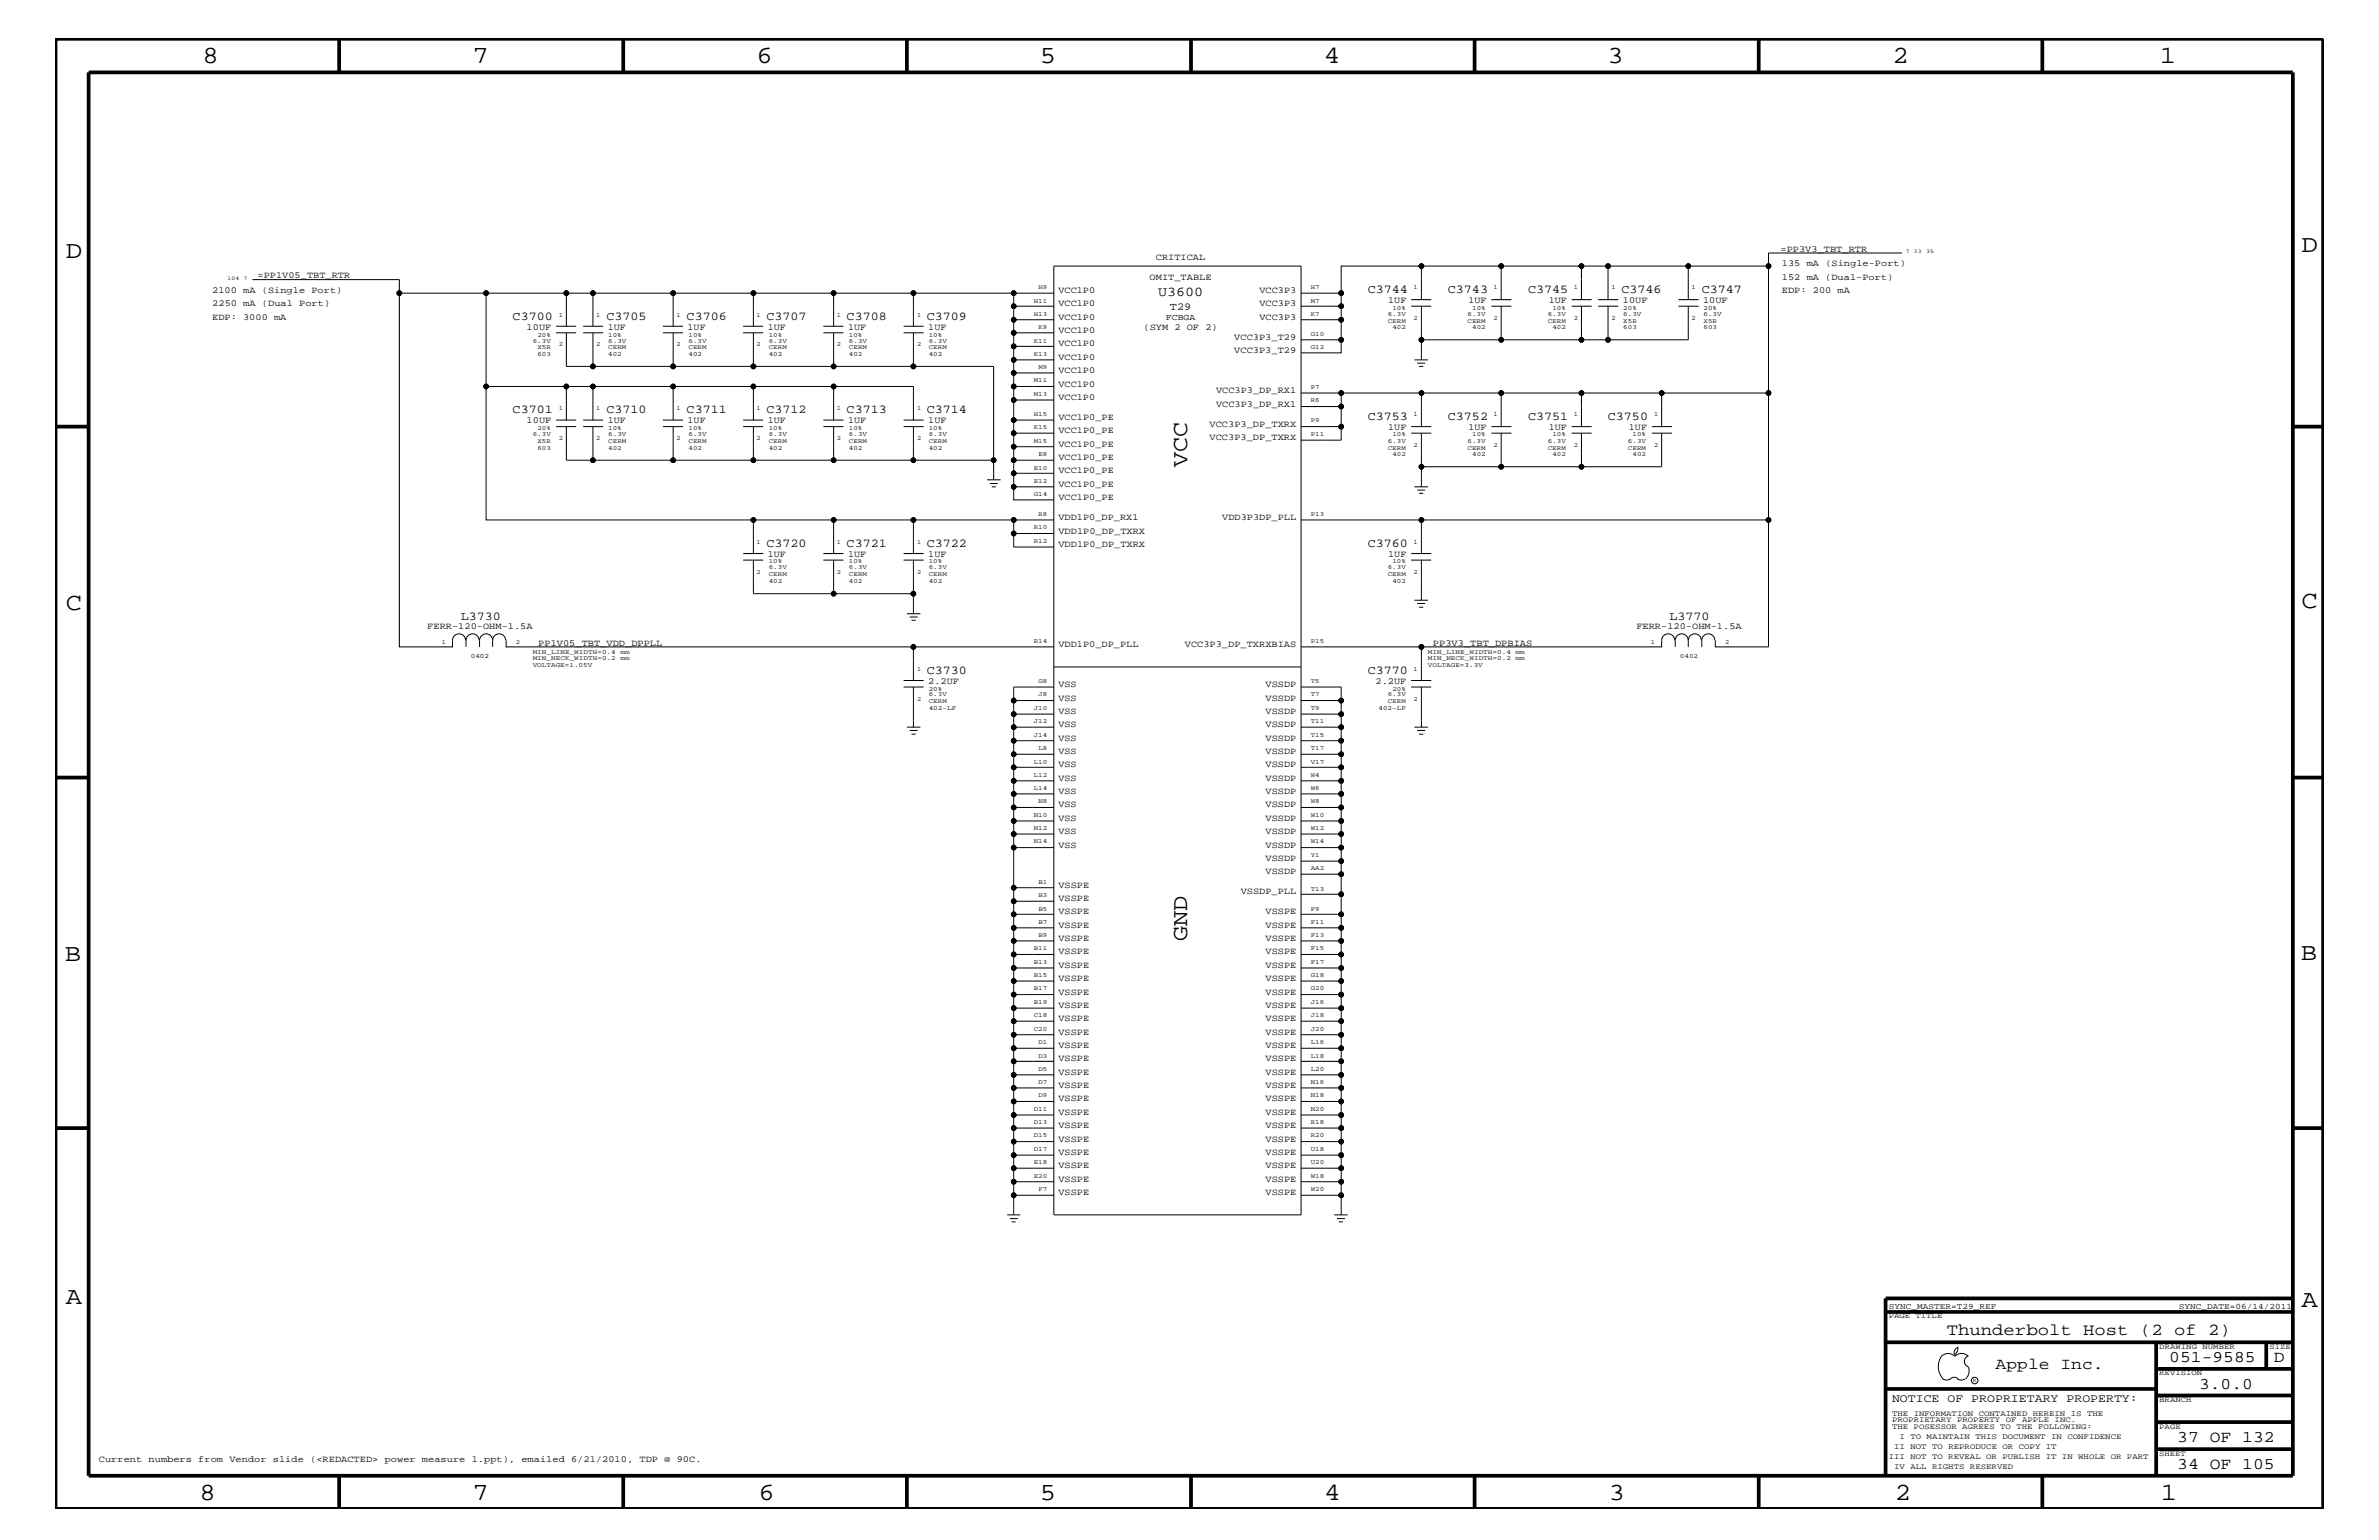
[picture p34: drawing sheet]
<svg xmlns="http://www.w3.org/2000/svg" width="432mm" height="279mm" viewBox="0 0 432 279" stroke-linecap="round" stroke-linejoin="round" font-family="sans-serif">
<defs><g id="words">
<g font-size="4.5">
<text x="36.7" y="11.5">8</text>
<text x="85.8" y="11.5">7</text>
<text x="137.3" y="11.5">6</text>
<text x="188.7" y="11.5">5</text>
<text x="240.3" y="11.5">4</text>
<text x="291.8" y="11.5">3</text>
<text x="343.5" y="11.5">2</text>
<text x="392" y="11.5">1</text>
<text x="11.9" y="46.8">D</text>
<text x="417.7" y="45.7">D</text>
<text x="11.9" y="110.6">C</text>
<text x="417.8" y="110.3">C</text>
<text x="11.8" y="174.3">B</text>
<text x="417.6" y="174.2">B</text>
<text x="11.9" y="236.7">A</text>
<text x="417.8" y="237.1">A</text>
<text x="36.2" y="272.1">8</text>
<text x="85.8" y="272.1">7</text>
<text x="137.7" y="272.1">6</text>
<text x="188.7" y="272.1">5</text>
<text x="240.4" y="272.1">4</text>
<text x="292" y="272.1">3</text>
<text x="343.9" y="272.1">2</text>
<text x="392.2" y="272.1">1</text>
</g>
<g font-size="4.1">
<text x="215.5" y="84.7" transform="rotate(-90 215.5 84.7)">VCC</text>
<text x="215.5" y="170.7" transform="rotate(-90 215.5 170.7)">GND</text>
</g>
<g font-size="3">
<text x="353.4" y="242.3">Thunderbolt Host (2 of 2)</text>
<text x="362.2" y="248.4">Apple Inc.</text>
<text x="393.7" y="247.1">051-9585</text>
<text x="399.2" y="252">3.0.0</text>
<text x="412.7" y="247.1">D</text>
<text x="395.2" y="261.6">37 OF 132</text>
<text x="395.2" y="266.6">34 OF 105</text>
</g>
<text font-size="2.5" x="210.2" y="53.8">U3600</text>
<g font-size="2.2">
<text x="248.2" y="53.2">C3744</text>
<text x="262.8" y="53.2">C3743</text>
<text x="277.4" y="53.2">C3745</text>
<text x="294.3" y="53.2">C3746</text>
<text x="308.9" y="53.2">C3747</text>
<text x="93" y="58">C3700</text>
<text x="110.1" y="58">C3705</text>
<text x="124.6" y="58">C3706</text>
<text x="139.1" y="58">C3707</text>
<text x="153.7" y="58">C3708</text>
<text x="168.2" y="58">C3709</text>
<text x="93" y="75">C3701</text>
<text x="110.1" y="75">C3710</text>
<text x="124.6" y="75">C3711</text>
<text x="139.1" y="75">C3712</text>
<text x="153.7" y="75">C3713</text>
<text x="168.2" y="75">C3714</text>
<text x="248.2" y="76.2">C3753</text>
<text x="262.8" y="76.2">C3752</text>
<text x="277.4" y="76.2">C3751</text>
<text x="291.8" y="76.2">C3750</text>
<text x="139.1" y="99.3">C3720</text>
<text x="153.7" y="99.3">C3721</text>
<text x="168.2" y="99.3">C3722</text>
<text x="248.2" y="99.3">C3760</text>
<text x="83.7" y="112.5">L3730</text>
<text x="303" y="112.5">L3770</text>
<text x="168.2" y="122.3">C3730</text>
<text x="248.2" y="122.3">C3770</text>
</g>
<text font-size="2.1" x="343.4" y="254.4">NOTICE OF PROPRIETARY PROPERTY:</text>
<text font-size="1.9" x="212.3" y="56.2">T29</text>
<g font-size="1.7">
<text x="209.8" y="47.1">CRITICAL</text>
<text x="323.2" y="45.7">=PP3V3_TBT_RTR</text>
<text x="38.5" y="53.2">2100 mA (Single Port)</text>
<text x="46.7" y="50.5">=PP1V05_TBT_RTR</text>
<text x="192.1" y="53.2">VCC1P0</text>
<text x="208.7" y="50.7">OMIT_TABLE</text>
<text x="228.6" y="53.2">VCC3P3</text>
<text x="323.4" y="50.7">152 mA (Dual-Port)</text>
<text x="323.4" y="48.3">135 mA (Single-Port)</text>
<text x="323.4" y="53.2">EDP: 200 mA</text>
<text x="38.5" y="55.6">2250 mA (Dual Port)</text>
<text x="38.5" y="58">EDP: 3000 mA</text>
<text x="95.6" y="59.8">10UF</text>
<text x="110.3" y="59.8">1UF</text>
<text x="124.8" y="59.8">1UF</text>
<text x="139.4" y="59.8">1UF</text>
<text x="153.9" y="59.8">1UF</text>
<text x="168.5" y="59.8">1UF</text>
<text x="192.1" y="55.6">VCC1P0</text>
<text x="192.1" y="58">VCC1P0</text>
<text x="207.6" y="59.8">(SYM 2 OF 2)</text>
<text x="228.6" y="55.6">VCC3P3</text>
<text x="228.6" y="58">VCC3P3</text>
<text x="252" y="55">1UF</text>
<text x="266.5" y="55">1UF</text>
<text x="281.1" y="55">1UF</text>
<text x="294.6" y="55">10UF</text>
<text x="309.1" y="55">10UF</text>
<text x="192.1" y="62.9">VCC1P0</text>
<text x="192.1" y="60.4">VCC1P0</text>
<text x="192.1" y="65.3">VCC1P0</text>
<text x="224" y="61.7">VCC3P3_T29</text>
<text x="224" y="64">VCC3P3_T29</text>
<text x="192.1" y="67.7">VCC1P0</text>
<text x="192.1" y="70.1">VCC1P0</text>
<text x="220.7" y="71.3">VCC3P3_DP_RX1</text>
<text x="95.6" y="76.8">10UF</text>
<text x="110.3" y="76.8">1UF</text>
<text x="124.8" y="76.8">1UF</text>
<text x="139.4" y="76.8">1UF</text>
<text x="153.9" y="76.8">1UF</text>
<text x="168.5" y="76.8">1UF</text>
<text x="192.1" y="72.6">VCC1P0</text>
<text x="192.1" y="76.2">VCC1P0_PE</text>
<text x="219.5" y="77.4">VCC3P3_DP_TXRX</text>
<text x="220.7" y="73.8">VCC3P3_DP_RX1</text>
<text x="192.1" y="81.1">VCC1P0_PE</text>
<text x="192.1" y="83.5">VCC1P0_PE</text>
<text x="192.1" y="78.6">VCC1P0_PE</text>
<text x="219.5" y="79.9">VCC3P3_DP_TXRX</text>
<text x="252" y="78">1UF</text>
<text x="266.5" y="78">1UF</text>
<text x="281.1" y="78">1UF</text>
<text x="295.7" y="78">1UF</text>
<text x="192.1" y="85.9">VCC1P0_PE</text>
<text x="192.1" y="88.3">VCC1P0_PE</text>
<text x="192.1" y="94.3">VDD1P0_DP_RX1</text>
<text x="192.1" y="90.7">VCC1P0_PE</text>
<text x="221.8" y="94.3">VDD3P3DP_PLL</text>
<text x="139.4" y="101">1UF</text>
<text x="153.9" y="101">1UF</text>
<text x="168.5" y="101">1UF</text>
<text x="192.1" y="96.8">VDD1P0_DP_TXRX</text>
<text x="192.1" y="99.3">VDD1P0_DP_TXRX</text>
<text x="252" y="101">1UF</text>
<text x="77.6" y="114.2">FERR-120-OHM-1.5A</text>
<text x="97.7" y="117.2">PP1V05_TBT_VDD_DPPLL</text>
<text x="192.1" y="117.4">VDD1P0_DP_PLL</text>
<text x="215.1" y="117.4">VCC3P3_DP_TXRXBIAS</text>
<text x="260.1" y="117.2">PP3V3_TBT_DPBIAS</text>
<text x="297" y="114.2">FERR-120-OHM-1.5A</text>
<text x="168.5" y="124.1">2.2UF</text>
<text x="192.1" y="124.7">VSS</text>
<text x="229.7" y="124.7">VSSDP</text>
<text x="249.7" y="124.1">2.2UF</text>
<text x="192.1" y="127.1">VSS</text>
<text x="192.1" y="129.6">VSS</text>
<text x="192.1" y="131.9">VSS</text>
<text x="229.7" y="129.6">VSSDP</text>
<text x="229.7" y="127.1">VSSDP</text>
<text x="229.7" y="131.9">VSSDP</text>
<text x="192.1" y="136.8">VSS</text>
<text x="192.1" y="134.4">VSS</text>
<text x="229.7" y="134.4">VSSDP</text>
<text x="229.7" y="136.8">VSSDP</text>
<text x="192.1" y="139.2">VSS</text>
<text x="192.1" y="141.7">VSS</text>
<text x="229.7" y="141.7">VSSDP</text>
<text x="229.7" y="139.2">VSSDP</text>
<text x="192.1" y="144">VSS</text>
<text x="192.1" y="149">VSS</text>
<text x="192.1" y="146.5">VSS</text>
<text x="229.7" y="149">VSSDP</text>
<text x="229.7" y="146.5">VSSDP</text>
<text x="229.7" y="144">VSSDP</text>
<text x="192.1" y="151.3">VSS</text>
<text x="192.1" y="153.8">VSS</text>
<text x="229.7" y="153.8">VSSDP</text>
<text x="229.7" y="151.3">VSSDP</text>
<text x="192.1" y="161.1">VSSPE</text>
<text x="229.7" y="156.2">VSSDP</text>
<text x="229.7" y="158.6">VSSDP</text>
<text x="192.1" y="165.9">VSSPE</text>
<text x="192.1" y="163.5">VSSPE</text>
<text x="225.2" y="162.2">VSSDP_PLL</text>
<text x="229.7" y="165.9">VSSPE</text>
<text x="192.1" y="168.3">VSSPE</text>
<text x="192.1" y="170.7">VSSPE</text>
<text x="192.1" y="173.2">VSSPE</text>
<text x="229.7" y="168.3">VSSPE</text>
<text x="229.7" y="173.2">VSSPE</text>
<text x="229.7" y="170.7">VSSPE</text>
<text x="192.1" y="178">VSSPE</text>
<text x="192.1" y="175.6">VSSPE</text>
<text x="229.7" y="175.6">VSSPE</text>
<text x="229.7" y="178">VSSPE</text>
<text x="192.1" y="180.5">VSSPE</text>
<text x="192.1" y="182.9">VSSPE</text>
<text x="192.1" y="185.3">VSSPE</text>
<text x="229.7" y="180.5">VSSPE</text>
<text x="229.7" y="185.3">VSSPE</text>
<text x="229.7" y="182.9">VSSPE</text>
<text x="192.1" y="190.2">VSSPE</text>
<text x="192.1" y="187.7">VSSPE</text>
<text x="229.7" y="190.2">VSSPE</text>
<text x="229.7" y="187.7">VSSPE</text>
<text x="192.1" y="192.6">VSSPE</text>
<text x="192.1" y="195">VSSPE</text>
<text x="192.1" y="197.4">VSSPE</text>
<text x="229.7" y="192.6">VSSPE</text>
<text x="229.7" y="197.4">VSSPE</text>
<text x="229.7" y="195">VSSPE</text>
<text x="192.1" y="199.8">VSSPE</text>
<text x="192.1" y="202.3">VSSPE</text>
<text x="229.7" y="202.3">VSSPE</text>
<text x="229.7" y="199.8">VSSPE</text>
<text x="192.1" y="204.7">VSSPE</text>
<text x="192.1" y="207.1">VSSPE</text>
<text x="192.1" y="209.6">VSSPE</text>
<text x="229.7" y="204.7">VSSPE</text>
<text x="229.7" y="209.6">VSSPE</text>
<text x="229.7" y="207.1">VSSPE</text>
<text x="192.1" y="211.9">VSSPE</text>
<text x="192.1" y="214.4">VSSPE</text>
<text x="229.7" y="211.9">VSSPE</text>
<text x="229.7" y="214.4">VSSPE</text>
<text x="192.1" y="216.9">VSSPE</text>
<text x="229.7" y="216.9">VSSPE</text>
<text x="17.9" y="265.3">Current numbers from Vendor slide (&lt;REDACTED&gt; power measure 1.ppt), emailed 6/21/2010, TDP @ 90C.</text>
</g>
<text font-size="1.6" x="211.6" y="58">FCBGA</text>
<g font-size="1.5">
<text x="342.8" y="237.4">SYNC_MASTER=T29_REF</text>
<text x="395.5" y="237.4">SYNC_DATE=06/14/2011</text>
</g>
<g font-size="1.4">
<text x="342.8" y="239.2">PAGE TITLE</text>
<text x="391.9" y="244.7">DRAWING NUMBER</text>
<text x="411.9" y="244.7">SIZE</text>
<text x="391.9" y="249.5">REVISION</text>
<text x="343.4" y="256.8">THE INFORMATION CONTAINED HEREIN IS THE</text>
<text x="391.9" y="254.4">BRANCH</text>
<text x="343.4" y="259.3">THE POSESSOR AGREES TO THE FOLLOWING:</text>
<text x="343.4" y="258">PROPRIETARY PROPERTY OF APPLE INC.</text>
<text x="343.8" y="262.9">II NOT TO REPRODUCE OR COPY IT</text>
<text x="344.8" y="261.1">I TO MAINTAIN THIS DOCUMENT IN CONFIDENCE</text>
<text x="391.9" y="259.3">PAGE</text>
<text x="342.8" y="264.7">III NOT TO REVEAL OR PUBLISH IT IN WHOLE OR PART</text>
<text x="343.8" y="266.6">IV ALL RIGHTS RESERVED</text>
<text x="391.9" y="264.1">SHEET</text>
</g>
<g font-size="1.2">
<text x="188.5" y="52.4">H9</text>
<text x="237.9" y="52.4">H7</text>
<text x="256.5" y="52.5">1</text>
<text x="271.1" y="52.5">1</text>
<text x="285.7" y="52.5">1</text>
<text x="292.5" y="52.5">1</text>
<text x="307" y="52.5">1</text>
<text x="101.4" y="57.4">1</text>
<text x="108.2" y="57.4">1</text>
<text x="122.8" y="57.4">1</text>
<text x="137.3" y="57.4">1</text>
<text x="151.9" y="57.4">1</text>
<text x="166.5" y="57.4">1</text>
<text x="187.6" y="54.9">H11</text>
<text x="187.6" y="57.3">H13</text>
<text x="188.5" y="59.7">K9</text>
<text x="237.9" y="54.9">M7</text>
<text x="237.9" y="57.3">K7</text>
<text x="251.9" y="58.5">CERM</text>
<text x="251.9" y="57.3">6.3V</text>
<text x="252.7" y="59.7">402</text>
<text x="252.7" y="56.2">10%</text>
<text x="256.5" y="58">2</text>
<text x="266.4" y="58.5">CERM</text>
<text x="266.4" y="57.3">6.3V</text>
<text x="267.2" y="59.7">402</text>
<text x="267.2" y="56.2">10%</text>
<text x="271.1" y="58">2</text>
<text x="280.9" y="57.3">6.3V</text>
<text x="280.9" y="58.5">CERM</text>
<text x="281.8" y="56.2">10%</text>
<text x="281.8" y="59.7">402</text>
<text x="285.7" y="58">2</text>
<text x="292.5" y="58">2</text>
<text x="294.6" y="58.5">X5R</text>
<text x="294.6" y="56.2">20%</text>
<text x="294.6" y="59.7">603</text>
<text x="294.6" y="57.3">6.3V</text>
<text x="307" y="58">2</text>
<text x="309.2" y="58.5">X5R</text>
<text x="309.2" y="59.7">603</text>
<text x="309.2" y="56.2">20%</text>
<text x="309.2" y="57.3">6.3V</text>
<text x="96.7" y="62.2">6.3V</text>
<text x="97.5" y="61.1">20%</text>
<text x="97.5" y="64.5">603</text>
<text x="97.5" y="63.4">X5R</text>
<text x="101.4" y="62.9">2</text>
<text x="108.2" y="62.9">2</text>
<text x="110.4" y="64.5">402</text>
<text x="110.4" y="61.1">10%</text>
<text x="110.4" y="63.4">CERM</text>
<text x="110.4" y="62.2">6.3V</text>
<text x="122.8" y="62.9">2</text>
<text x="125" y="62.2">6.3V</text>
<text x="125" y="63.4">CERM</text>
<text x="125" y="61.1">10%</text>
<text x="125" y="64.5">402</text>
<text x="137.3" y="62.9">2</text>
<text x="139.5" y="62.2">6.3V</text>
<text x="139.5" y="63.4">CERM</text>
<text x="139.5" y="61.1">10%</text>
<text x="139.5" y="64.5">402</text>
<text x="151.9" y="62.9">2</text>
<text x="154.1" y="62.2">6.3V</text>
<text x="154.1" y="63.4">CERM</text>
<text x="154.1" y="61.1">10%</text>
<text x="154.1" y="64.5">402</text>
<text x="166.5" y="62.9">2</text>
<text x="168.6" y="62.2">6.3V</text>
<text x="168.6" y="61.1">10%</text>
<text x="168.6" y="64.5">402</text>
<text x="168.6" y="63.4">CERM</text>
<text x="187.6" y="62.2">K11</text>
<text x="187.6" y="64.5">K13</text>
<text x="237.9" y="60.9">G10</text>
<text x="237.9" y="63.4">G12</text>
<text x="187.6" y="69.4">M11</text>
<text x="187.6" y="71.8">M13</text>
<text x="188.5" y="67">M9</text>
<text x="237.9" y="70.6">P7</text>
<text x="101.4" y="74.4">1</text>
<text x="108.2" y="74.4">1</text>
<text x="122.8" y="74.4">1</text>
<text x="137.3" y="74.4">1</text>
<text x="151.9" y="74.4">1</text>
<text x="166.5" y="74.4">1</text>
<text x="187.6" y="75.5">H15</text>
<text x="187.6" y="77.9">K15</text>
<text x="237.9" y="73">R6</text>
<text x="237.9" y="76.7">P9</text>
<text x="256.5" y="75.6">1</text>
<text x="271.1" y="75.6">1</text>
<text x="285.7" y="75.6">1</text>
<text x="300.2" y="75.6">1</text>
<text x="96.7" y="79.1">6.3V</text>
<text x="97.5" y="80.3">X5R</text>
<text x="97.5" y="81.6">603</text>
<text x="97.5" y="78">20%</text>
<text x="101.4" y="79.9">2</text>
<text x="108.2" y="79.9">2</text>
<text x="110.4" y="80.3">CERM</text>
<text x="110.4" y="81.6">402</text>
<text x="110.4" y="78">10%</text>
<text x="110.4" y="79.1">6.3V</text>
<text x="122.8" y="79.9">2</text>
<text x="125" y="80.3">CERM</text>
<text x="125" y="78">10%</text>
<text x="125" y="81.6">402</text>
<text x="125" y="79.1">6.3V</text>
<text x="137.3" y="79.9">2</text>
<text x="139.5" y="80.3">CERM</text>
<text x="139.5" y="79.1">6.3V</text>
<text x="139.5" y="78">10%</text>
<text x="139.5" y="81.6">402</text>
<text x="151.9" y="79.9">2</text>
<text x="154.1" y="79.1">6.3V</text>
<text x="154.1" y="81.6">402</text>
<text x="154.1" y="78">10%</text>
<text x="154.1" y="80.3">CERM</text>
<text x="166.5" y="79.9">2</text>
<text x="168.6" y="80.3">CERM</text>
<text x="168.6" y="81.6">402</text>
<text x="168.6" y="78">10%</text>
<text x="168.6" y="79.1">6.3V</text>
<text x="187.6" y="80.3">M15</text>
<text x="188.5" y="82.7">E8</text>
<text x="237.9" y="79.1">P11</text>
<text x="251.9" y="81.6">CERM</text>
<text x="251.9" y="80.3">6.3V</text>
<text x="252.7" y="82.7">402</text>
<text x="252.7" y="79.2">10%</text>
<text x="256.5" y="81.1">2</text>
<text x="266.4" y="81.6">CERM</text>
<text x="266.4" y="80.3">6.3V</text>
<text x="267.2" y="82.7">402</text>
<text x="267.2" y="79.2">10%</text>
<text x="271.1" y="81.1">2</text>
<text x="280.9" y="80.3">6.3V</text>
<text x="280.9" y="81.6">CERM</text>
<text x="281.8" y="82.7">402</text>
<text x="281.8" y="79.2">10%</text>
<text x="285.7" y="81.1">2</text>
<text x="295.5" y="81.6">CERM</text>
<text x="295.5" y="80.3">6.3V</text>
<text x="296.3" y="79.2">10%</text>
<text x="296.3" y="82.7">402</text>
<text x="300.2" y="81.1">2</text>
<text x="187.6" y="85.2">E10</text>
<text x="187.6" y="87.6">E12</text>
<text x="187.6" y="90">G14</text>
<text x="188.5" y="93.7">R8</text>
<text x="237.9" y="93.7">P13</text>
<text x="137.3" y="98.7">1</text>
<text x="151.9" y="98.7">1</text>
<text x="166.5" y="98.7">1</text>
<text x="187.6" y="96">R10</text>
<text x="187.6" y="98.5">R12</text>
<text x="256.5" y="98.7">1</text>
<text x="137.3" y="104.1">2</text>
<text x="139.5" y="104.6">CERM</text>
<text x="139.5" y="103.3">6.3V</text>
<text x="139.5" y="105.8">402</text>
<text x="139.5" y="102.2">10%</text>
<text x="151.9" y="104.1">2</text>
<text x="154.1" y="104.6">CERM</text>
<text x="154.1" y="103.3">6.3V</text>
<text x="154.1" y="105.8">402</text>
<text x="154.1" y="102.2">10%</text>
<text x="166.5" y="104.1">2</text>
<text x="168.6" y="104.6">CERM</text>
<text x="168.6" y="105.8">402</text>
<text x="168.6" y="102.2">10%</text>
<text x="168.6" y="103.3">6.3V</text>
<text x="251.9" y="103.3">6.3V</text>
<text x="251.9" y="104.6">CERM</text>
<text x="252.7" y="105.8">402</text>
<text x="252.7" y="102.2">10%</text>
<text x="256.5" y="104.1">2</text>
<text x="80.2" y="116.8">1</text>
<text x="85.5" y="119.3">0402</text>
<text x="93.6" y="116.8">2</text>
<text x="96.7" y="118.6">MIN_LINE_WIDTH=0.4</text>
<text x="96.7" y="119.8">MIN_NECK_WIDTH=0.2</text>
<text x="112.6" y="118.6">mm</text>
<text x="112.6" y="119.8">mm</text>
<text x="187.6" y="116.7">R14</text>
<text x="237.9" y="116.7">P15</text>
<text x="259.2" y="119.8">MIN_NECK_WIDTH=0.2</text>
<text x="259.2" y="118.6">MIN_LINE_WIDTH=0.4</text>
<text x="275.1" y="119.8">mm</text>
<text x="275.1" y="118.6">mm</text>
<text x="299.6" y="116.8">1</text>
<text x="304.9" y="119.3">0402</text>
<text x="313.1" y="116.8">2</text>
<text x="96.7" y="121">VOLTAGE=1.05V</text>
<text x="166.5" y="121.7">1</text>
<text x="168.6" y="125.3">20%</text>
<text x="188.5" y="124">G8</text>
<text x="237.9" y="124">T5</text>
<text x="252.7" y="125.3">20%</text>
<text x="256.5" y="121.7">1</text>
<text x="259.2" y="121">VOLTAGE=3.3V</text>
<text x="166.5" y="127.1">2</text>
<text x="168.6" y="126.4">6.3V</text>
<text x="168.6" y="127.6">CERM</text>
<text x="168.6" y="128.8">402-LF</text>
<text x="187.6" y="128.8">J10</text>
<text x="187.6" y="131.3">J12</text>
<text x="188.5" y="126.4">J8</text>
<text x="237.9" y="131.3">T11</text>
<text x="237.9" y="128.8">T9</text>
<text x="237.9" y="126.4">T7</text>
<text x="250.2" y="128.8">402-LF</text>
<text x="251.9" y="127.6">CERM</text>
<text x="251.9" y="126.4">6.3V</text>
<text x="256.5" y="127.1">2</text>
<text x="187.6" y="133.6">J14</text>
<text x="188.5" y="136.1">L8</text>
<text x="237.9" y="133.6">T15</text>
<text x="237.9" y="136.1">T17</text>
<text x="187.6" y="138.5">L10</text>
<text x="187.6" y="140.9">L12</text>
<text x="187.6" y="143.4">L14</text>
<text x="237.9" y="138.5">V17</text>
<text x="237.9" y="140.9">W4</text>
<text x="237.9" y="143.4">W6</text>
<text x="187.6" y="148.2">N10</text>
<text x="188.5" y="145.7">N8</text>
<text x="237.9" y="148.2">W10</text>
<text x="237.9" y="145.7">W8</text>
<text x="187.6" y="150.7">N12</text>
<text x="187.6" y="153">N14</text>
<text x="237.9" y="150.7">W12</text>
<text x="237.9" y="153">W14</text>
<text x="237.9" y="155.5">Y1</text>
<text x="188.5" y="160.3">B1</text>
<text x="237.9" y="157.9">AA2</text>
<text x="237.9" y="161.6">T13</text>
<text x="188.5" y="162.8">B3</text>
<text x="188.5" y="165.2">B5</text>
<text x="188.5" y="167.6">B7</text>
<text x="237.9" y="167.6">F11</text>
<text x="237.9" y="165.2">F9</text>
<text x="187.6" y="172.4">B11</text>
<text x="188.5" y="170">B9</text>
<text x="237.9" y="170">F13</text>
<text x="237.9" y="172.4">F15</text>
<text x="187.6" y="174.9">B13</text>
<text x="187.6" y="177.3">B15</text>
<text x="187.6" y="179.7">B17</text>
<text x="237.9" y="174.9">F17</text>
<text x="237.9" y="177.3">G18</text>
<text x="237.9" y="179.7">G20</text>
<text x="187.6" y="184.6">C18</text>
<text x="187.6" y="182.1">B19</text>
<text x="237.9" y="182.1">J16</text>
<text x="237.9" y="184.6">J18</text>
<text x="187.6" y="187">C20</text>
<text x="188.5" y="189.4">D1</text>
<text x="188.5" y="191.9">D3</text>
<text x="237.9" y="187">J20</text>
<text x="237.9" y="189.4">L16</text>
<text x="237.9" y="191.9">L18</text>
<text x="188.5" y="194.3">D5</text>
<text x="188.5" y="196.7">D7</text>
<text x="237.9" y="194.3">L20</text>
<text x="237.9" y="196.7">N16</text>
<text x="187.6" y="201.5">D11</text>
<text x="187.6" y="204">D13</text>
<text x="188.5" y="199.1">D9</text>
<text x="237.9" y="199.1">N18</text>
<text x="237.9" y="201.5">N20</text>
<text x="237.9" y="204">R18</text>
<text x="187.6" y="206.4">D15</text>
<text x="187.6" y="208.8">D17</text>
<text x="237.9" y="206.4">R20</text>
<text x="237.9" y="208.8">U18</text>
<text x="187.6" y="211.3">E18</text>
<text x="187.6" y="213.6">E20</text>
<text x="237.9" y="211.3">U20</text>
<text x="237.9" y="213.6">W18</text>
<text x="188.5" y="216.1">F7</text>
<text x="237.9" y="216.1">W20</text>
</g>
<g font-size="1">
<text x="345.9" y="45.9">7</text>
<text x="347.4" y="45.9">33</text>
<text x="349.6" y="45.9">35</text>
<text x="41.3" y="50.7">104</text>
<text x="44.3" y="50.7">7</text>
<text x="358.1" y="250.7">R</text>
</g>
</g></defs>
<g fill="none" stroke="#000" stroke-width=".18">
<path d="M45.8 50.7h26.7v66.7h9.6v-1.2a1.19 1.19 0 0 1 1.2-1.2 1.19 1.19 0 0 1 1.2 1.2M72.5 53.2h30.3M88.2 53.2v16.9M100.9 59.2h3.7M105.8 59.2h3.7M107.6 53.2h-4.8v6M120.3 59.2h3.7M122.2 53.2h-14.6v6M134.9 59.2h3.6M136.7 53.2h-14.5v6M149.4 59.2h3.7M151.3 53.2h-14.6v6"/>
<path d="M164 59.2h3.7M165.8 53.2h-14.5v6M165.8 53.2v6M165.8 53.2h18.2M191.3 58h-7.3v2.4M191.3 55.6h-7.3v2.4M191.3 53.2h-7.3v2.4M191.3 48.3h44.8v172.1h-44.8zM236.1 55.6h7.3v2.4h-7.3M236.1 53.2h3.7M239.8 53.2h3.6v2.4M243.4 53.2v-4.9h14.6v6.1"/>
<path d="M243.4 58v3.7M256.1 55.6h3.7M256.1 54.4h3.7M258 48.3h14.5M258 55.6v6.1h14.5M270.7 54.4h3.6M270.7 55.6h3.6M272.5 54.4v-6.1h14.5v6.1M272.5 55.6v6.1h14.5M285.3 55.6h3.6M285.3 54.4h3.6M287 48.3h4.9"/>
<path d="M287 55.6v6.1h4.9M290.1 54.4h3.6M290.1 55.6h3.6M291.9 54.4v-6.1h14.5v6.1M291.9 55.6v6.1h14.5v-6.1M304.6 55.6h3.7M304.6 54.4h3.7M306.4 48.3h14.6M345.2 45.9h-24.2v25.4M88.2 70.1v24.2h48.5v6.1M88.2 70.1h19.4M100.9 77.4h3.7"/>
<path d="M100.9 60.4h3.7M100.9 76.2h3.7M102.8 60.4v6.1h33.9M102.8 70.1v6.1M102.8 77.4v6.1h4.8M105.8 76.2h3.7M105.8 77.4h3.7M105.8 60.4h3.7M107.6 76.2v-6.1h14.6v6.1M107.6 77.4v6.1h14.6v-6.1M107.6 60.4v6.1M120.3 77.4h3.7"/>
<path d="M120.3 60.4h3.7M120.3 76.2h3.7M122.2 60.4v6.1M122.2 70.1h14.5M134.9 76.2h3.6M134.9 77.4h3.6M134.9 60.4h3.6M136.7 76.2v-6.1h14.6v6.1M136.7 60.4v6.1h14.6v-6.1M136.7 77.4v6.1M149.4 76.2h3.7M149.4 77.4h3.7"/>
<path d="M149.4 60.4h3.7M151.3 77.4v6.1M151.3 70.1h14.5v6.1M151.3 66.5h14.5M164 76.2h3.7M164 77.4h3.7M164 60.4h3.7M165.8 60.4v6.1h14.6v20.6M165.8 77.4v6.1M184 72.6v3.6M191.3 78.6h-7.3v2.4M191.3 76.2h-7.3v2.4"/>
<path d="M191.3 70.1h-7.3v2.5h7.3M191.3 67.7h-7.3v2.4M191.3 65.3h-7.3v2.4M191.3 62.8h-7.3v2.5M191.3 60.4h-7.3v2.4M236.1 61.7h7.3v2.3h-7.3M236.1 77.4h3.7M236.1 71.3h36.4M243.4 71.3v2.5h-7.3M243.4 73.8v3.6h-3.6M243.4 77.4v2.5h-7.3M256.1 78.6h3.7"/>
<path d="M256.1 77.4h3.7M256.7 65.3h2.5M257.2 65.9h1.5M257.6 66.5h.7M258 61.7v3.6M258 71.3v6.1M258 78.6v9.7M270.7 77.4h3.6M270.7 78.6h3.6M272.5 78.6v6.1h14.5M285.3 78.6h3.6M285.3 77.4h3.6"/>
<path d="M287 71.3h-14.5v6.1M287 78.6v6.1h14.6v-6.1M299.8 77.4h3.7M299.8 78.6h3.7M301.6 77.4v-6.1h19.4v23M301.6 71.3h-14.6v6.1M122.2 83.5h58.2M136.7 94.3h14.6M165.8 94.3h25.5M179.2 87.1h2.4M179.7 87.7h1.4M180 88.3h.8"/>
<path d="M184 96.8h7.3M184 94.3v4.9h7.3M191.3 88.3h-7.3v2.4h7.3M191.3 85.9h-7.3v2.4M191.3 83.5h-7.3v2.4M191.3 81h-7.3v2.5M236.1 94.3h21.9M256.7 88.3h2.5M257.2 88.9h1.5M257.6 89.5h.7M258 84.7h14.5M321 94.3h-63v6.1"/>
<path d="M321 94.3v23.1h-9.7v-1.2M87 116.2a1.19 1.19 0 0 0-1.2-1.2 1.19 1.19 0 0 0-1.2 1.2v1.2M89.4 116.2a1.19 1.19 0 0 0-1.2-1.2 1.19 1.19 0 0 0-1.2 1.2v1.2M89.4 116.2v1.2M89.4 116.2a1.19 1.19 0 0 1 1.2-1.2 1.19 1.19 0 0 1 1.2 1.2M91.9 116.2v1.2h73.9M134.9 100.4h3.6M134.9 101.6h3.6M136.7 101.6v6.1h14.6M149.4 100.4h3.7M149.4 101.6h3.7M151.3 100.4v-6.1h14.5v6.1"/>
<path d="M151.3 101.6v6.1h14.5v-6.1M164 100.4h3.7M164 101.6h3.7M164.6 111.4h2.5M165.1 111.9h1.4M165.4 112.5h.8M165.8 107.7v3.7M191.3 117.4h-25.5v6.1M236.1 117.4h21.9v6.1M256.1 101.6h3.7M256.1 100.4h3.7M256.7 108.9h2.5"/>
<path d="M257.2 109.5h1.5M257.6 110.2h.7M258 101.6v7.3M304 116.2a1.19 1.19 0 0 0-1.2-1.2 1.19 1.19 0 0 0-1.2 1.2v1.2h-43.6M306.4 116.2a1.19 1.19 0 0 1 1.2-1.2 1.19 1.19 0 0 1 1.2 1.2M306.4 116.2a1.19 1.19 0 0 0-1.2-1.2 1.19 1.19 0 0 0-1.1 1.2v1.2M306.4 116.2v1.2M311.3 116.2a1.19 1.19 0 0 0-1.2-1.2 1.19 1.19 0 0 0-1.2 1.2v1.2M164 123.5h3.7M164 124.6h3.7M164.6 131.9h2.5M165.1 132.5h1.4"/>
<path d="M165.4 133.2h.8M165.8 124.6v7.3M184 127.1v2.5h7.3M184 129.6v2.3h7.3M184 131.9v2.5h7.3M184 134.4v2.4h7.3M184 136.8v2.4h7.3M184 139.2v2.5h7.3M191.3 124.6h-7.3v2.5h7.3M191.3 121h44.8M236.1 131.9h7.3M236.1 124.6h7.3v95.8"/>
<path d="M236.1 139.2h7.3M236.1 134.4h7.3M236.1 136.8h7.3M236.1 129.6h7.3M236.1 127.1h7.3M256.1 124.6h3.7M256.1 123.5h3.7M256.7 131.9h2.5M257.2 132.5h1.5M257.6 133.2h.7M258 124.6v7.3M184 148.9v2.4h7.3"/>
<path d="M184 141.7v2.3h7.3M184 144v2.5h7.3M184 146.5v2.4h7.3M184 151.3v2.5h7.3M184 153.8v7.3M236.1 153.8h7.3M236.1 151.3h7.3M236.1 146.5h7.3M236.1 148.9h7.3M236.1 144h7.3M236.1 141.7h7.3M236.1 158.6h7.3"/>
<path d="M236.1 156.2h7.3M184 173.2v2.4h7.3M184 163.5v2.4h7.3M184 165.9v2.4h7.3M184 168.3v2.4h7.3M184 170.7v2.5h7.3M184 175.6v2.4h7.3M184 178v2.4h7.3M191.3 161.1h-7.3v2.4h7.3M236.1 175.6h7.3M236.1 178h7.3M236.1 173.2h7.3"/>
<path d="M236.1 170.7h7.3M236.1 165.9h7.3M236.1 168.3h7.3M236.1 162.2h7.3M184 197.4v2.4h7.3M184 180.4v2.5h7.3M184 182.9v2.4h7.3M184 185.3v2.4h7.3M184 187.7v2.5h7.3M184 190.2v2.4h7.3M184 192.6v2.4h7.3M184 195v2.4h7.3"/>
<path d="M184 199.8v2.5h7.3M236.1 199.8h7.3M236.1 197.4h7.3M236.1 195h7.3M236.1 187.7h7.3M236.1 192.6h7.3M236.1 190.2h7.3M236.1 185.3h7.3M236.1 182.9h7.3M236.1 180.4h7.3M184 202.3v2.4h7.3M184 204.7v2.4h7.3"/>
<path d="M184 207.1v2.5h7.3M184 209.6v2.3h7.3M184 211.9v2.5h7.3M184 214.4v2.5h7.3M184 216.9v3.5M236.1 214.4h7.3M236.1 216.9h7.3M236.1 211.9h7.3M236.1 209.6h7.3M236.1 204.7h7.3M236.1 202.3h7.3M236.1 207.1h7.3"/>
<path d="M182.8 220.4h2.4M183.3 221.1h1.5M183.7 221.7h.6M242.2 220.4h2.4M242.7 221.1h1.4M243 221.7h.8M352.4 246.1a1.69 1.69 0 0 1 2.4 0M352.4 246a3.3 3.3 0 0 0 .3 4.1M352.6 250.2l.7 .2 .7-.2M354 250.2l.7-.3 .7 .3M354.8 246.1a1.69 1.69 0 0 1 2.5 0M355.3 250.2l.7 .2 .7-.2"/>
<path d="M355.3 244.4l.1 .3a1.18 1.18 0 0 1-.6 1M355.4 244.4a.99 .99 0 0 0-.6 1.4M357.2 246a1.04 1.04 0 0 0-.6 1 1.04 1.04 0 0 0 .6 1M357.3 248l.1 .7a2.11 2.11 0 0 1-.6 1.5"/>
<circle cx="72.5" cy="53.2" r=".42"/>
<circle cx="88.2" cy="53.2" r=".42"/>
<circle cx="102.8" cy="53.2" r=".42"/>
<circle cx="107.6" cy="53.2" r=".42"/>
<circle cx="122.2" cy="53.2" r=".42"/>
<circle cx="136.7" cy="53.2" r=".42"/>
<circle cx="151.3" cy="53.2" r=".42"/>
<circle cx="165.8" cy="53.2" r=".42"/>
<circle cx="184" cy="58" r=".42"/>
<circle cx="184" cy="53.2" r=".42"/>
<circle cx="184" cy="55.6" r=".42"/>
<circle cx="243.4" cy="53.2" r=".42"/>
<circle cx="243.4" cy="58" r=".42"/>
<circle cx="243.4" cy="55.6" r=".42"/>
<circle cx="258" cy="48.3" r=".42"/>
<circle cx="272.5" cy="48.3" r=".42"/>
<circle cx="287" cy="48.3" r=".42"/>
<circle cx="291.9" cy="48.3" r=".42"/>
<circle cx="306.4" cy="48.3" r=".42"/>
<circle cx="321" cy="48.3" r=".42"/>
<circle cx="88.2" cy="70.1" r=".42"/>
<circle cx="102.8" cy="70.1" r=".42"/>
<circle cx="107.6" cy="66.5" r=".42"/>
<circle cx="107.6" cy="70.1" r=".42"/>
<circle cx="122.2" cy="66.5" r=".42"/>
<circle cx="122.2" cy="70.1" r=".42"/>
<circle cx="136.7" cy="70.1" r=".42"/>
<circle cx="136.7" cy="66.5" r=".42"/>
<circle cx="151.3" cy="66.5" r=".42"/>
<circle cx="151.3" cy="70.1" r=".42"/>
<circle cx="165.8" cy="66.5" r=".42"/>
<circle cx="184" cy="62.8" r=".42"/>
<circle cx="184" cy="67.7" r=".42"/>
<circle cx="184" cy="70.1" r=".42"/>
<circle cx="184" cy="76.2" r=".42"/>
<circle cx="184" cy="65.3" r=".42"/>
<circle cx="184" cy="72.6" r=".42"/>
<circle cx="184" cy="78.6" r=".42"/>
<circle cx="184" cy="60.4" r=".42"/>
<circle cx="243.4" cy="73.8" r=".42"/>
<circle cx="243.4" cy="61.7" r=".42"/>
<circle cx="243.4" cy="71.3" r=".42"/>
<circle cx="243.4" cy="77.4" r=".42"/>
<circle cx="258" cy="61.7" r=".42"/>
<circle cx="258" cy="71.3" r=".42"/>
<circle cx="272.5" cy="61.7" r=".42"/>
<circle cx="272.5" cy="71.3" r=".42"/>
<circle cx="287" cy="71.3" r=".42"/>
<circle cx="287" cy="61.7" r=".42"/>
<circle cx="291.9" cy="61.7" r=".42"/>
<circle cx="301.6" cy="71.3" r=".42"/>
<circle cx="321" cy="71.3" r=".42"/>
<circle cx="107.6" cy="83.5" r=".42"/>
<circle cx="122.2" cy="83.5" r=".42"/>
<circle cx="136.7" cy="83.5" r=".42"/>
<circle cx="136.7" cy="94.3" r=".42"/>
<circle cx="151.3" cy="94.3" r=".42"/>
<circle cx="151.3" cy="83.5" r=".42"/>
<circle cx="165.8" cy="94.3" r=".42"/>
<circle cx="165.8" cy="83.5" r=".42"/>
<circle cx="180.4" cy="83.5" r=".42"/>
<circle cx="184" cy="94.3" r=".42"/>
<circle cx="184" cy="83.5" r=".42"/>
<circle cx="184" cy="88.3" r=".42"/>
<circle cx="184" cy="81" r=".42"/>
<circle cx="184" cy="96.8" r=".42"/>
<circle cx="184" cy="85.9" r=".42"/>
<circle cx="258" cy="84.7" r=".42"/>
<circle cx="258" cy="94.3" r=".42"/>
<circle cx="272.5" cy="84.7" r=".42"/>
<circle cx="287" cy="84.7" r=".42"/>
<circle cx="321" cy="94.3" r=".42"/>
<circle cx="151.3" cy="107.7" r=".42"/>
<circle cx="165.8" cy="107.7" r=".42"/>
<circle cx="165.8" cy="117.4" r=".42"/>
<circle cx="258" cy="117.4" r=".42"/>
<circle cx="184" cy="134.4" r=".42"/>
<circle cx="184" cy="129.6" r=".42"/>
<circle cx="184" cy="136.8" r=".42"/>
<circle cx="184" cy="139.2" r=".42"/>
<circle cx="184" cy="127.1" r=".42"/>
<circle cx="184" cy="131.9" r=".42"/>
<circle cx="243.4" cy="136.8" r=".42"/>
<circle cx="243.4" cy="139.2" r=".42"/>
<circle cx="243.4" cy="127.1" r=".42"/>
<circle cx="243.4" cy="131.9" r=".42"/>
<circle cx="243.4" cy="129.6" r=".42"/>
<circle cx="243.4" cy="134.4" r=".42"/>
<circle cx="184" cy="153.8" r=".42"/>
<circle cx="184" cy="144" r=".42"/>
<circle cx="184" cy="141.7" r=".42"/>
<circle cx="184" cy="146.5" r=".42"/>
<circle cx="184" cy="148.9" r=".42"/>
<circle cx="184" cy="151.3" r=".42"/>
<circle cx="243.4" cy="158.6" r=".42"/>
<circle cx="243.4" cy="144" r=".42"/>
<circle cx="243.4" cy="156.2" r=".42"/>
<circle cx="243.4" cy="148.9" r=".42"/>
<circle cx="243.4" cy="141.7" r=".42"/>
<circle cx="243.4" cy="151.3" r=".42"/>
<circle cx="243.4" cy="153.8" r=".42"/>
<circle cx="243.4" cy="146.5" r=".42"/>
<circle cx="184" cy="168.3" r=".42"/>
<circle cx="184" cy="175.6" r=".42"/>
<circle cx="184" cy="161.1" r=".42"/>
<circle cx="184" cy="165.9" r=".42"/>
<circle cx="184" cy="178" r=".42"/>
<circle cx="184" cy="163.5" r=".42"/>
<circle cx="184" cy="170.7" r=".42"/>
<circle cx="184" cy="173.2" r=".42"/>
<circle cx="243.4" cy="168.3" r=".42"/>
<circle cx="243.4" cy="173.2" r=".42"/>
<circle cx="243.4" cy="175.6" r=".42"/>
<circle cx="243.4" cy="178" r=".42"/>
<circle cx="243.4" cy="165.9" r=".42"/>
<circle cx="243.4" cy="170.7" r=".42"/>
<circle cx="243.4" cy="162.2" r=".42"/>
<circle cx="184" cy="180.4" r=".42"/>
<circle cx="184" cy="187.7" r=".42"/>
<circle cx="184" cy="185.3" r=".42"/>
<circle cx="184" cy="197.4" r=".42"/>
<circle cx="184" cy="199.8" r=".42"/>
<circle cx="184" cy="195" r=".42"/>
<circle cx="184" cy="182.9" r=".42"/>
<circle cx="184" cy="190.2" r=".42"/>
<circle cx="184" cy="192.6" r=".42"/>
<circle cx="243.4" cy="185.3" r=".42"/>
<circle cx="243.4" cy="187.7" r=".42"/>
<circle cx="243.4" cy="197.4" r=".42"/>
<circle cx="243.4" cy="180.4" r=".42"/>
<circle cx="243.4" cy="190.2" r=".42"/>
<circle cx="243.4" cy="192.6" r=".42"/>
<circle cx="243.4" cy="195" r=".42"/>
<circle cx="243.4" cy="182.9" r=".42"/>
<circle cx="243.4" cy="199.8" r=".42"/>
<circle cx="184" cy="214.4" r=".42"/>
<circle cx="184" cy="204.7" r=".42"/>
<circle cx="184" cy="211.9" r=".42"/>
<circle cx="184" cy="202.3" r=".42"/>
<circle cx="184" cy="207.1" r=".42"/>
<circle cx="184" cy="209.6" r=".42"/>
<circle cx="184" cy="216.9" r=".42"/>
<circle cx="243.4" cy="202.3" r=".42"/>
<circle cx="243.4" cy="204.7" r=".42"/>
<circle cx="243.4" cy="209.6" r=".42"/>
<circle cx="243.4" cy="211.9" r=".42"/>
<circle cx="243.4" cy="214.4" r=".42"/>
<circle cx="243.4" cy="207.1" r=".42"/>
<circle cx="243.4" cy="216.9" r=".42"/>
<circle cx="358.4" cy="250.5" r=".59"/>
</g>
<g fill="none" stroke="#000" stroke-width=".68" stroke-linecap="butt">
<path d="M10.1 7h411.6v266.8h-411.6zM16.1 13.1h400.1v254.6h-400.1zM61.6 7v6.1M113.1 7v6.1M164.6 7v6.1M216.2 7v6.1M267.6 7v6.1M319.2 7v6.1M370.7 7v6.1M10.1 77.4h6M416.2 77.4h5.5M10.1 141.1h6"/>
<path d="M416.2 141.1h5.5M10.1 204.7h6M416.2 204.7h5.5M342.2 238h74M416.2 235.6h-74v32.1M342.2 243.5h74M342.2 252h49.2M391.4 258h24.8M391.4 253.2h24.8M391.4 248.4h24.8M391.4 243.5v24.2M411.3 243.5v4.9"/>
<path d="M61.6 267.7v6.1M113.1 267.7v6.1M164.6 267.7v6.1M216.2 268v5.8M267.6 267.7v6.1M319.2 267.7v6.1M370.7 267.7v6.1M391.4 262.9h24.8"/>
</g>
<g fill="#000">
<circle cx="72.5" cy="53.2" r=".42"/>
<circle cx="88.2" cy="53.2" r=".42"/>
<circle cx="102.8" cy="53.2" r=".42"/>
<circle cx="107.6" cy="53.2" r=".42"/>
<circle cx="122.2" cy="53.2" r=".42"/>
<circle cx="136.7" cy="53.2" r=".42"/>
<circle cx="151.3" cy="53.2" r=".42"/>
<circle cx="165.8" cy="53.2" r=".42"/>
<circle cx="184" cy="58" r=".42"/>
<circle cx="184" cy="53.2" r=".42"/>
<circle cx="184" cy="55.6" r=".42"/>
<circle cx="243.4" cy="53.2" r=".42"/>
<circle cx="243.4" cy="58" r=".42"/>
<circle cx="243.4" cy="55.6" r=".42"/>
<circle cx="258" cy="48.3" r=".42"/>
<circle cx="272.5" cy="48.3" r=".42"/>
<circle cx="287" cy="48.3" r=".42"/>
<circle cx="291.9" cy="48.3" r=".42"/>
<circle cx="306.4" cy="48.3" r=".42"/>
<circle cx="321" cy="48.3" r=".42"/>
<circle cx="88.2" cy="70.1" r=".42"/>
<circle cx="102.8" cy="70.1" r=".42"/>
<circle cx="107.6" cy="66.5" r=".42"/>
<circle cx="107.6" cy="70.1" r=".42"/>
<circle cx="122.2" cy="66.5" r=".42"/>
<circle cx="122.2" cy="70.1" r=".42"/>
<circle cx="136.7" cy="70.1" r=".42"/>
<circle cx="136.7" cy="66.5" r=".42"/>
<circle cx="151.3" cy="66.5" r=".42"/>
<circle cx="151.3" cy="70.1" r=".42"/>
<circle cx="165.8" cy="66.5" r=".42"/>
<circle cx="184" cy="62.8" r=".42"/>
<circle cx="184" cy="67.7" r=".42"/>
<circle cx="184" cy="70.1" r=".42"/>
<circle cx="184" cy="76.2" r=".42"/>
<circle cx="184" cy="65.3" r=".42"/>
<circle cx="184" cy="72.6" r=".42"/>
<circle cx="184" cy="78.6" r=".42"/>
<circle cx="184" cy="60.4" r=".42"/>
<circle cx="243.4" cy="73.8" r=".42"/>
<circle cx="243.4" cy="61.7" r=".42"/>
<circle cx="243.4" cy="71.3" r=".42"/>
<circle cx="243.4" cy="77.4" r=".42"/>
<circle cx="258" cy="61.7" r=".42"/>
<circle cx="258" cy="71.3" r=".42"/>
<circle cx="272.5" cy="61.7" r=".42"/>
<circle cx="272.5" cy="71.3" r=".42"/>
<circle cx="287" cy="71.3" r=".42"/>
<circle cx="287" cy="61.7" r=".42"/>
<circle cx="291.9" cy="61.7" r=".42"/>
<circle cx="301.6" cy="71.3" r=".42"/>
<circle cx="321" cy="71.3" r=".42"/>
<circle cx="107.6" cy="83.5" r=".42"/>
<circle cx="122.2" cy="83.5" r=".42"/>
<circle cx="136.7" cy="83.5" r=".42"/>
<circle cx="136.7" cy="94.3" r=".42"/>
<circle cx="151.3" cy="94.3" r=".42"/>
<circle cx="151.3" cy="83.5" r=".42"/>
<circle cx="165.8" cy="94.3" r=".42"/>
<circle cx="165.8" cy="83.5" r=".42"/>
<circle cx="180.4" cy="83.5" r=".42"/>
<circle cx="184" cy="94.3" r=".42"/>
<circle cx="184" cy="83.5" r=".42"/>
<circle cx="184" cy="88.3" r=".42"/>
<circle cx="184" cy="81" r=".42"/>
<circle cx="184" cy="96.8" r=".42"/>
<circle cx="184" cy="85.9" r=".42"/>
<circle cx="258" cy="84.7" r=".42"/>
<circle cx="258" cy="94.3" r=".42"/>
<circle cx="272.5" cy="84.7" r=".42"/>
<circle cx="287" cy="84.7" r=".42"/>
<circle cx="321" cy="94.3" r=".42"/>
<circle cx="151.3" cy="107.7" r=".42"/>
<circle cx="165.8" cy="107.7" r=".42"/>
<circle cx="165.8" cy="117.4" r=".42"/>
<circle cx="258" cy="117.4" r=".42"/>
<circle cx="184" cy="134.4" r=".42"/>
<circle cx="184" cy="129.6" r=".42"/>
<circle cx="184" cy="136.8" r=".42"/>
<circle cx="184" cy="139.2" r=".42"/>
<circle cx="184" cy="127.1" r=".42"/>
<circle cx="184" cy="131.9" r=".42"/>
<circle cx="243.4" cy="136.8" r=".42"/>
<circle cx="243.4" cy="139.2" r=".42"/>
<circle cx="243.4" cy="127.1" r=".42"/>
<circle cx="243.4" cy="131.9" r=".42"/>
<circle cx="243.4" cy="129.6" r=".42"/>
<circle cx="243.4" cy="134.4" r=".42"/>
<circle cx="184" cy="153.8" r=".42"/>
<circle cx="184" cy="144" r=".42"/>
<circle cx="184" cy="141.7" r=".42"/>
<circle cx="184" cy="146.5" r=".42"/>
<circle cx="184" cy="148.9" r=".42"/>
<circle cx="184" cy="151.3" r=".42"/>
<circle cx="243.4" cy="158.6" r=".42"/>
<circle cx="243.4" cy="144" r=".42"/>
<circle cx="243.4" cy="156.2" r=".42"/>
<circle cx="243.4" cy="148.9" r=".42"/>
<circle cx="243.4" cy="141.7" r=".42"/>
<circle cx="243.4" cy="151.3" r=".42"/>
<circle cx="243.4" cy="153.8" r=".42"/>
<circle cx="243.4" cy="146.5" r=".42"/>
<circle cx="184" cy="168.3" r=".42"/>
<circle cx="184" cy="175.6" r=".42"/>
<circle cx="184" cy="161.1" r=".42"/>
<circle cx="184" cy="165.9" r=".42"/>
<circle cx="184" cy="178" r=".42"/>
<circle cx="184" cy="163.5" r=".42"/>
<circle cx="184" cy="170.7" r=".42"/>
<circle cx="184" cy="173.2" r=".42"/>
<circle cx="243.4" cy="168.3" r=".42"/>
<circle cx="243.4" cy="173.2" r=".42"/>
<circle cx="243.4" cy="175.6" r=".42"/>
<circle cx="243.4" cy="178" r=".42"/>
<circle cx="243.4" cy="165.9" r=".42"/>
<circle cx="243.4" cy="170.7" r=".42"/>
<circle cx="243.4" cy="162.2" r=".42"/>
<circle cx="184" cy="180.4" r=".42"/>
<circle cx="184" cy="187.7" r=".42"/>
<circle cx="184" cy="185.3" r=".42"/>
<circle cx="184" cy="197.4" r=".42"/>
<circle cx="184" cy="199.8" r=".42"/>
<circle cx="184" cy="195" r=".42"/>
<circle cx="184" cy="182.9" r=".42"/>
<circle cx="184" cy="190.2" r=".42"/>
<circle cx="184" cy="192.6" r=".42"/>
<circle cx="243.4" cy="185.3" r=".42"/>
<circle cx="243.4" cy="187.7" r=".42"/>
<circle cx="243.4" cy="197.4" r=".42"/>
<circle cx="243.4" cy="180.4" r=".42"/>
<circle cx="243.4" cy="190.2" r=".42"/>
<circle cx="243.4" cy="192.6" r=".42"/>
<circle cx="243.4" cy="195" r=".42"/>
<circle cx="243.4" cy="182.9" r=".42"/>
<circle cx="243.4" cy="199.8" r=".42"/>
<circle cx="184" cy="214.4" r=".42"/>
<circle cx="184" cy="204.7" r=".42"/>
<circle cx="184" cy="211.9" r=".42"/>
<circle cx="184" cy="202.3" r=".42"/>
<circle cx="184" cy="207.1" r=".42"/>
<circle cx="184" cy="209.6" r=".42"/>
<circle cx="184" cy="216.9" r=".42"/>
<circle cx="243.4" cy="202.3" r=".42"/>
<circle cx="243.4" cy="204.7" r=".42"/>
<circle cx="243.4" cy="209.6" r=".42"/>
<circle cx="243.4" cy="211.9" r=".42"/>
<circle cx="243.4" cy="214.4" r=".42"/>
<circle cx="243.4" cy="207.1" r=".42"/>
<circle cx="243.4" cy="216.9" r=".42"/>
</g>
<use href="#words"/>
</svg>
